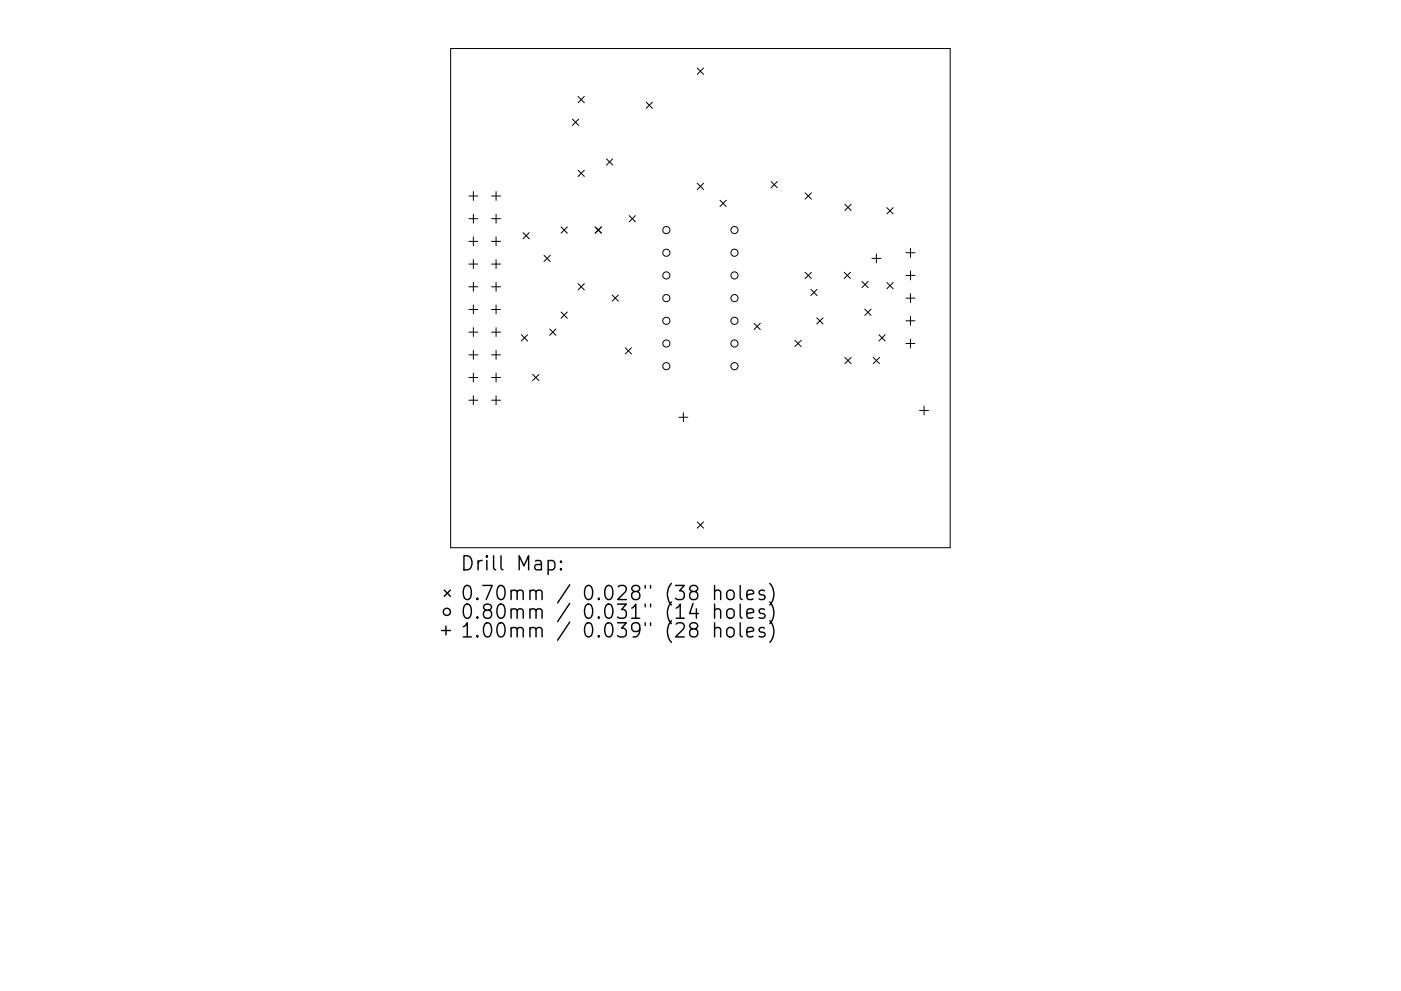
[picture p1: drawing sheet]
<svg xmlns="http://www.w3.org/2000/svg" width="297mm" height="210mm" viewBox="0 0 297 210" stroke-linecap="round" stroke-linejoin="round" font-family="sans-serif">
<defs><g id="words">
<g font-size="4.2">
<text x="97.5" y="121.1">Drill Map:</text>
<text x="97.5" y="127.4">0.70mm / 0.028&quot; (38 holes)</text>
<text x="97.5" y="131.3">0.80mm / 0.031&quot; (14 holes)</text>
<text x="97.5" y="135.3">1.00mm / 0.039&quot; (28 holes)</text>
</g>
</g></defs>
<g fill="none" stroke="#000" stroke-width=".21">
<path d="M95.5 10.3h106v105.9h-106zM147.8 14.4l1.4 1.4M149.2 14.4l-1.4 1.4M121.4 25.3l1.3 1.3M122.6 20.5l1.3 1.3M122.6 36.1l1.3 1.3M122.7 25.3l-1.3 1.3M123.9 20.5l-1.3 1.3M123.9 36.1l-1.3 1.3M128.6 33.7l1.3 1.3M129.9 33.7l-1.3 1.3M137 21.7l1.3 1.3"/>
<path d="M138.3 21.7l-1.3 1.3M147.8 38.9l1.4 1.3M149.2 38.9l-1.4 1.3M163.5 38.5l1.3 1.3M164.8 38.5l-1.3 1.3M99.4 41.6h1.9M99.4 46.4h1.9M99.4 51.2h1.9M99.4 56h1.9M100.4 40.6v1.9M100.4 45.5v1.8M100.4 50.3v1.9"/>
<path d="M100.4 55.1v1.9M100.4 59.9v1.9M104.2 41.6h1.9M104.2 46.4h1.9M104.2 51.2h1.9M104.2 56h1.9M105.2 40.6v1.9M105.2 45.5v1.8M105.2 50.3v1.9M105.2 55.1v1.9M105.2 59.9v1.9M110.9 49.3l1.3 1.4"/>
<path d="M112.2 49.3l-1.3 1.4M115.3 54.2l1.4 1.3M116.7 54.2l-1.4 1.3M119 48.1l1.3 1.4M120.3 48.1l-1.3 1.4M126.2 48.1l1.3 1.4M127.5 48.1l-1.3 1.4M133.4 45.7l1.3 1.4M134.7 45.7l-1.3 1.4M152.7 42.5l1.3 1.3M154 42.5l-1.3 1.3M170.7 40.9l1.3 1.4"/>
<path d="M170.7 57.8l1.3 1.3M172 57.8l-1.3 1.3M172 40.9l-1.3 1.4M179 57.8l1.3 1.3M179.1 43.3l1.4 1.4M180.3 57.8l-1.3 1.3M180.5 43.3l-1.4 1.4M182.7 59.7l1.4 1.3M184.1 59.7l-1.4 1.3M184.9 54.8h1.9M185.8 53.9v1.9M188 59.9l1.4 1.4"/>
<path d="M188 44.1l1.4 1.3M189.4 59.9l-1.4 1.4M189.4 44.1l-1.4 1.3M192.1 53.6h1.9M192.1 58.4h1.9M193 52.7v1.9M193 57.5v1.9M99.4 60.8h1.9M99.4 65.7h1.9M99.4 70.5h1.9M99.4 75.3h1.9M100.4 64.7v1.9"/>
<path d="M100.4 69.5v1.9M100.4 74.3v1.9M100.4 79.2v1.8M104.2 60.8h1.9M104.2 65.7h1.9M104.2 70.5h1.9M104.2 75.3h1.9M105.2 64.7v1.9M105.2 69.5v1.9M105.2 74.3v1.9M105.2 79.2v1.8M110.5 71l1.4 1.3"/>
<path d="M111.9 71l-1.4 1.3M112.9 79.4l1.4 1.4M114.3 79.4l-1.4 1.4M116.5 69.8l1.4 1.3M117.9 69.8l-1.4 1.3M119 66.2l1.3 1.3M120.3 66.2l-1.3 1.3M122.6 60.2l1.3 1.3M123.9 60.2l-1.3 1.3M129.8 62.6l1.3 1.3M131.1 62.6l-1.3 1.3M132.6 73.8l1.3 1.3"/>
<path d="M133.9 73.8l-1.3 1.3M159.9 68.6l1.3 1.3M161.2 68.6l-1.3 1.3M168.5 72.2l1.4 1.3M169.9 72.2l-1.4 1.3M171.9 61.4l1.3 1.3M173.2 67.4l1.3 1.4M173.2 61.4l-1.3 1.3M174.5 67.4l-1.3 1.4M179.1 75.8l1.4 1.4M180.5 75.8l-1.4 1.4M183.3 65.6l1.4 1.3"/>
<path d="M184.7 65.6l-1.4 1.3M185.1 75.8l1.4 1.4M186.4 71l1.3 1.3M186.5 75.8l-1.4 1.4M187.7 71l-1.3 1.3M192.1 63.3h1.9M192.1 68.1h1.9M192.1 72.9h1.9M193 62.3v1.9M193 67.1v1.9M193 71.9v1.9M99.4 80.1h1.9"/>
<path d="M99.4 84.9h1.9M100.4 84v1.9M104.2 80.1h1.9M104.2 84.9h1.9M105.2 84v1.9M143.9 88.5h1.9M144.9 87.6v1.9M195 87.1h1.9M195.9 86.1v1.9M147.8 110.7l1.4 1.4M149.2 110.7l-1.4 1.4"/>
<circle cx="141.3" cy="58.4" r=".76"/>
<circle cx="141.3" cy="48.8" r=".76"/>
<circle cx="141.3" cy="53.6" r=".76"/>
<circle cx="155.7" cy="58.4" r=".76"/>
<circle cx="155.7" cy="48.8" r=".76"/>
<circle cx="155.7" cy="53.6" r=".76"/>
<circle cx="141.3" cy="68.1" r=".76"/>
<circle cx="141.3" cy="63.3" r=".76"/>
<circle cx="141.3" cy="72.9" r=".76"/>
<circle cx="141.3" cy="77.7" r=".76"/>
<circle cx="155.7" cy="63.3" r=".76"/>
<circle cx="155.7" cy="68.1" r=".76"/>
<circle cx="155.7" cy="72.9" r=".76"/>
<circle cx="155.7" cy="77.7" r=".76"/>
</g>
<g fill="none" stroke="#000" stroke-width=".3">
<path d="M116.2 119.1l.9-.2 .5 .6v.8l-.2 .5-.3 .1-.9-.1M118.9 119.1l.2 .1-.2 .1-.1-.1 .1-.1v.2M93.6 133.8h1.9M94.2 125.2l1.3 1.3M94.6 132.8v1.9M95.5 125.2l-1.3 1.3M118.9 120.6l.2 .2-.2 .1-.1-.1 .1-.2v.3M151.5 125.5a.74 .74 0 0 1 1.3 .1v1.6M151.5 129.5a.74 .74 0 0 1 1.3 .1v1.6M151.5 133.4a.74 .74 0 0 1 1.3 .2v1.5M151.5 124.2v3M151.5 128.2v3"/>
<path d="M151.5 132.1v3M154.2 125.5a.81 .81 0 0 1 .8-.3 .81 .81 0 0 1 .6 .6v.8a.81 .81 0 0 1-.7 .6 .81 .81 0 0 1-.8-.6v-.8zM154.2 133.4a.81 .81 0 0 1 .8-.3 .81 .81 0 0 1 .6 .6v.9a.81 .81 0 0 1-.7 .6 .81 .81 0 0 1-.8-.6v-.9zM154.4 129.3a.81 .81 0 0 1 1.2 .4v.9a.81 .81 0 0 1-.7 .6 .81 .81 0 0 1-.8-.6v-.9zM156.9 124.2v2.6l.5 .4M156.9 128.2v2.5l.5 .5M156.9 132.1v2.6l.5 .4M158.4 126.2l1.4-.3-.2-.5-.8-.2-.4 .4v1.2l.1 .3 .3 .1 .8-.1M158.4 130.2l1.4-.3-.2-.6-.8-.1-.4 .4v1.1l.1 .3 .3 .2 .8-.2M158.4 134.1l1.4-.3-.2-.5-.8-.2-.4 .5v1.1l.1 .3 .3 .1 .8-.1M162.1 125.4l-.7-.2-.5 .4 .2 .5 1 .3 .1 .2-.1 .5-.3 .1-.9-.1M162.1 129.3l-.7-.1-.5 .4 .2 .4 1 .3 .1 .3-.1 .4-.3 .2-.9-.2"/>
<path d="M162.1 133.3l-.7-.2-.5 .5 .2 .4 1 .3 .1 .3-.1 .4-.3 .1-.9-.1M163.2 123.8a3.4 3.4 0 0 1 0 4.6M163.2 127.7a3.4 3.4 0 0 1 0 4.6M163.2 131.7a3.4 3.4 0 0 1 0 4.6"/>
<circle cx="94.7" cy="129.8" r=".76"/>
</g>
<use href="#words"/>
</svg>
